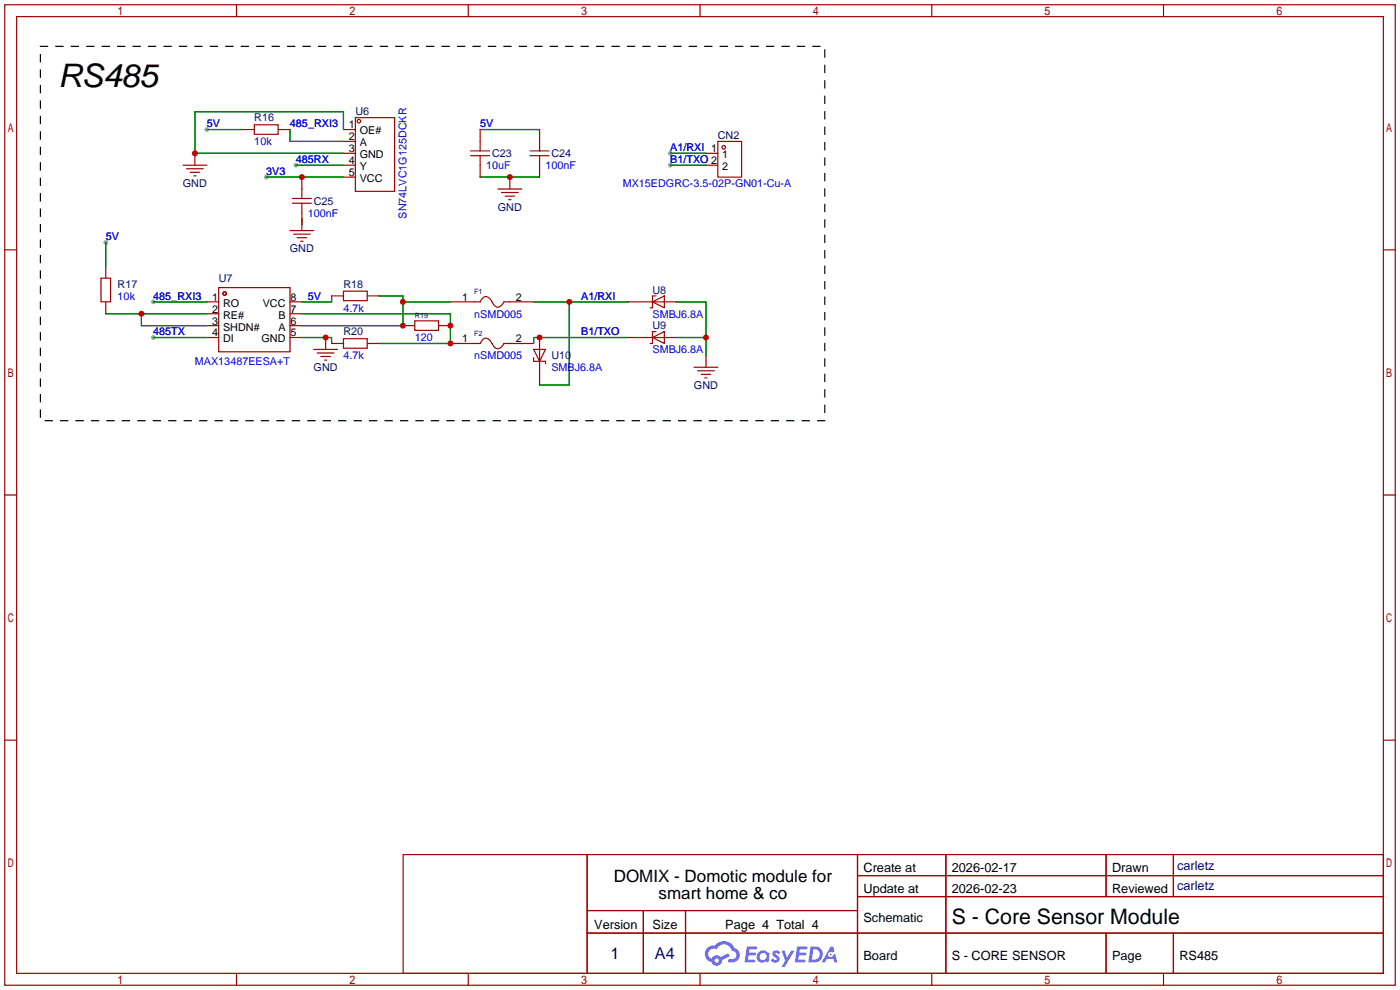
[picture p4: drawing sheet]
<svg xmlns="http://www.w3.org/2000/svg" width="299mm" height="212mm" viewBox="0 0 299 212" stroke-linecap="round" stroke-linejoin="round" font-family="sans-serif">
<defs><g id="words">
<text font-size="6.9" x="12.4" y="18.7">RS485</text>
<text font-size="4.5" x="203.4" y="197.5">S - Core Sensor Module</text>
<g font-size="3.6">
<text x="131.2" y="188.5">DOMIX - Domotic module for</text>
<text x="140.8" y="192.2">smart home &amp; co</text>
</g>
<g font-size="3.5" fill="#000080">
<text x="130.5" y="204.9">1</text>
<text x="140" y="204.9">A4</text>
</g>
<g font-size="2.7" fill="#000080">
<text x="251.6" y="185.9">carletz</text>
<text x="251.6" y="190.2">carletz</text>
</g>
<g font-size="2.7">
<text x="184.5" y="186.3">Create at</text>
<text x="184.5" y="190.8">Update at</text>
<text x="203.4" y="186.3">2026-02-17</text>
<text x="203.4" y="190.8">2026-02-23</text>
<text x="237.7" y="186.3">Drawn</text>
<text x="237.7" y="190.8">Reviewed</text>
<text x="184.5" y="197">Schematic</text>
<text x="127" y="198.5">Version</text>
<text x="139.5" y="198.5">Size</text>
<text x="155" y="198.5">Page 4 Total 4</text>
<text x="184.5" y="205.2">Board</text>
<text x="203.4" y="205.2">S - CORE SENSOR</text>
<text x="237.7" y="205.2">Page</text>
<text x="252.1" y="205.2">RS485</text>
</g>
<g font-size="2.3" fill="#00f">
<text x="44.2" y="27.2">5V</text>
<text x="62" y="27.2">485_RXI3</text>
<text x="102.6" y="27.2">5V</text>
<text x="54.4" y="31">10k</text>
<text x="63.2" y="34.8">485RX</text>
<text x="143.3" y="34.8">B1/TXO 2</text>
<text x="143.3" y="32.3">A1/RXI 1</text>
<text x="56.9" y="37.4">3V3</text>
<text x="103.9" y="36.1">10uF</text>
<text x="116.6" y="36.1">100nF</text>
<text x="133.1" y="39.9">MX15EDGRC-3.5-02P-GN01-Cu-A</text>
<text x="65.8" y="46.3">100nF</text>
<text x="86.9" y="46.7" transform="rotate(-90 86.9 46.7)">SN74LVC1G125DCKR</text>
<text x="22.6" y="51.4">5V</text>
<text x="25.1" y="64.1">10k</text>
<text x="32.8" y="64.1">485_RXI3</text>
<text x="65.8" y="64.1">5V</text>
<text x="124.2" y="64.1">A1/RXI</text>
<text x="32.8" y="71.7">485TX</text>
<text x="73.4" y="66.6">4.7k</text>
<text x="101.3" y="67.9">nSMD005</text>
<text x="124.2" y="71.7">B1/TXO</text>
<text x="139.4" y="67.9">SMBJ6.8A</text>
<text x="73.4" y="76.8">4.7k</text>
<text x="88.6" y="72.9">120</text>
<text x="101.3" y="76.8">nSMD005</text>
<text x="139.4" y="75.5">SMBJ6.8A</text>
<text x="41.7" y="78">MAX13487EESA+T</text>
<text x="117.9" y="79.3">SMBJ6.8A</text>
</g>
<g font-size="2.3" fill="#000080">
<text x="54.4" y="26">R16</text>
<text x="75.9" y="24.7">U6</text>
<text x="153.4" y="29.8">CN2</text>
<text x="105.2" y="33.6">C23</text>
<text x="117.9" y="33.6">C24</text>
<text x="39.1" y="39.9">GND</text>
<text x="67.1" y="43.7">C25</text>
<text x="106.4" y="45">GND</text>
<text x="62" y="53.9">GND</text>
<text x="25.1" y="61.5">R17</text>
<text x="46.7" y="60.2">U7</text>
<text x="73.4" y="61.5">R18</text>
<text x="139.4" y="62.8">U8</text>
<text x="73.4" y="71.7">R20</text>
<text x="139.4" y="70.4">U9</text>
<text x="117.9" y="76.8">U10</text>
<text x="67" y="79.3">GND</text>
<text x="148.3" y="83.1">GND</text>
</g>
<g font-size="2.3">
<text x="74.5" y="27.5">1</text>
<text x="74.5" y="30">2</text>
<text x="76.9" y="28.7">OE#</text>
<text x="74.5" y="32.5">3</text>
<text x="74.5" y="35.1">4</text>
<text x="76.9" y="31.3">A</text>
<text x="76.9" y="33.8">GND</text>
<text x="154.4" y="33.8">1</text>
<text x="74.5" y="37.6">5</text>
<text x="76.9" y="36.3">Y</text>
<text x="76.9" y="38.9">VCC</text>
<text x="154.4" y="36.3">2</text>
<text x="45.3" y="64.3">1</text>
<text x="47.7" y="65.6">RO</text>
<text x="56.2" y="65.6">VCC</text>
<text x="62.1" y="64.3">8</text>
<text x="98.8" y="64.3">1</text>
<text x="110.2" y="64.3">2</text>
<text x="45.3" y="66.8">2</text>
<text x="45.3" y="69.4">3</text>
<text x="45.3" y="71.9">4</text>
<text x="47.7" y="68.1">RE#</text>
<text x="47.7" y="70.6">SHDN#</text>
<text x="59.5" y="70.6">A</text>
<text x="59.5" y="68.1">B</text>
<text x="62.1" y="71.9">5</text>
<text x="62.1" y="69.4">6</text>
<text x="62.1" y="66.8">7</text>
<text x="47.7" y="73.2">DI</text>
<text x="55.9" y="73.2">GND</text>
<text x="98.8" y="73.2">1</text>
<text x="110.2" y="73.2">2</text>
</g>
<g font-size="1.6" fill="#000080">
<text x="101.3" y="62.9">F1</text>
<text x="88.6" y="68">R19</text>
<text x="101.3" y="71.8">F2</text>
</g>
</g></defs>
<g fill="#999">
<circle cx="32.8" cy="64.5" r=".51"/>
<circle cx="32.8" cy="72.1" r=".51"/>
<circle cx="22.6" cy="51.8" r=".51"/>
<circle cx="44.2" cy="27.7" r=".51"/>
<circle cx="63.2" cy="35.3" r=".51"/>
<circle cx="56.9" cy="37.8" r=".51"/>
<circle cx="143.3" cy="35.3" r=".51"/>
<circle cx="143.3" cy="32.8" r=".51"/>
</g>
<g fill="none" stroke="#a10000" stroke-width=".25">
<path d="M1 1h297.2v209.6h-297.2zM3.6 3.6h292.1v204.4h-292.1zM50.5 1v2.6M100.1 1v2.6M149.6 1v2.6M199.1 1v2.6M248.7 1v2.6M1 53.4h2.6M295.7 53.4h2.5M1 105.8h2.6M295.7 105.8h2.5M1 158.2h2.6"/>
<path d="M295.7 158.2h2.5M50.5 208v2.6M100.1 208v2.6M149.6 208v2.6M199.1 208v2.6M248.7 208v2.6"/>
</g>
<g fill="#5487ff">
<path d="M165.3 203.3a.99 .99 0 0 1 1.4 .2l-.3 .5a.39 .39 0 0 0-.3-.3 .39 .39 0 0 0-.4 .1l.1 .1a1.02 1.02 0 0 1 .6 1.6 1.17 1.17 0 0 1-1.7-.2l.4-.5 .6 .4 .3-.1v-.3a1.01 1.01 0 0 1-.7-1.5z"/>
<path d="M167.1 203.2h.6l.5 1.5 .9-1.5h.7l-2.1 3.4h-.7l.8-1.3z"/>
<path d="M159.6 202.3h1.9l.3 .1-.1 .4-1.5 .1-.1 .7h1.2l.3 .3-.3 .3h-1.3l-.1 .9h1.4l.1 .3-.1 .2-2.2 .1z"/>
<path d="M170.4 202.3h1.9l.2 .1-.1 .4-1.5 .1-.1 .7h1.3l.3 .3-.4 .3h-1.2l-.2 .9h1.4l.2 .3-.2 .2-2.1 .1z"/>
<path d="M177.5 202.3h.6l.2 1-.5 .3a.57 .57 0 0 0-.8 .2 .57 .57 0 0 0 .4 .8 .57 .57 0 0 0 .7-.5l.4-.2 .5 1.8h-.7l-.2-.7h-1.4l-.4 .7h-.7z"/>
<path d="M173.2 202.3l-.4 3.4h1.1a1.73 1.73 0 0 0 1.9-1.7 1.73 1.73 0 0 0-2-1.7zM173.8 202.9a1.14 1.14 0 0 1 1.4 1.1 1.14 1.14 0 0 1-1.5 1.1h-.2z"/>
<path d="M162 203.6a1.26 1.26 0 0 0 0 1.8 1.26 1.26 0 0 0 1.7 .1l.5 .2 .3-1.9-.1-.2h-.4a1.21 1.21 0 0 0-2 0zM162.6 203.9a.76 .76 0 0 1 1 0 .76 .76 0 0 1 .1 1.1 .76 .76 0 0 1-1 .1l-.4-.6z"/>
<path d="M151.2 202.6a1.81 1.81 0 0 0 .9 3 1.18 1.18 0 0 0 1.3 .8 1.18 1.18 0 0 0 .9-1.2l1.7-.9-.4-.6-1.5 .8a1.2 1.2 0 0 0-2 .4 1.14 1.14 0 0 1-.6-1.6 1.14 1.14 0 0 1 1.7-.4 1.73 1.73 0 0 1 1.7-1.1 1.73 1.73 0 0 1 1.6 1.4 .94 .94 0 0 1 .8 1.2 .94 .94 0 0 1-1.3 .6 .36 .36 0 0 0-.4 .3 .36 .36 0 0 0 .3 .4 1.63 1.63 0 0 0 2.1-1 1.63 1.63 0 0 0-1-2.1 2.43 2.43 0 0 0-4.2-.5l-1 .1zM152.7 205.3a.45 .45 0 0 1 .9 0 .45 .45 0 0 1-.9 0z"/>
<circle cx="177.5" cy="204" r=".22"/>
</g>
<g fill="none" stroke="#a10000" stroke-width=".25">
<path d="M39.1 35.3h5.1M39.9 36.1h3.5M40.6 36.8h2.1M41.4 37.6h.5M41.7 32.8v2.5M51.8 27.7h2.6M54.4 26.7h5v2h-5zM59.4 27.7h2.6M64.5 37.8v4.6M73.4 27.7h2.5M73.4 30.2h2.5M73.4 32.8h2.5"/>
<path d="M73.4 35.3h2.5M73.4 37.8h2.5M75.9 25.1h8.4v15.8h-8.4zM100.6 33.3h4M100.6 32.3h4M102.6 27.7v4.6M102.6 33.3v4.5M109 37.8v2.6M113.3 33.3h4M113.3 32.3h4M115.3 27.7v4.6M115.3 33.3v4.5"/>
<path d="M150.9 32.8h2.5M150.9 35.3h2.5M153.4 30.2h5.1v7.6h-5.1zM21.6 59.4h2v5.1h-2zM22.6 56.9v2.5M62 49.3h5.1M62.5 43.4h4M62.5 42.4h4M62.7 50h3.6M63.5 50.8h2M64.3 51.6h.5M64.5 43.4v5.9"/>
<path d="M106.4 40.4h5.1M107.2 41.1h3.5M107.9 41.9h2.1M108.7 42.7h.5M22.6 64.5v2.6M44.2 64.5h2.5M44.2 67.1h2.5M44.2 69.6h2.5M44.2 72.1h2.5M46.7 61.5h15.3v13.7h-15.3zM62 64.5h2.5M62 67.1h2.5"/>
<path d="M62 69.6h2.5M62 72.1h2.5M67.1 74.7h5M67.8 75.4h3.6M68.6 76.2h2M69.3 77h.5M69.6 72.1v2.6M70.9 73.4h2.5M70.9 63.2h2.5M73.4 72.4h5.1v2h-5.1zM73.4 62.2h5.1v2.1h-5.1zM78.5 73.4h2.5"/>
<path d="M78.5 63.2h2.5M86.1 69.6h2.5M88.6 68.6h5.1v2h-5.1zM93.7 69.6h2.6M96.3 64.5h6.3l.6-.9 .7-.2 .8 .5 1 1.5 .7 .2 .7-.3 .6-.8h6.3M96.3 73.4h6.3l.6-.8 .6-.3 .8 .3 1 1.5 .7 .4 .7-.2 .7-.9h6.3M114 74.7h2.6l-1.3 2.5zM114 76.5v.7h2.6v.5M115.3 72.1v10.2M134.4 64.5h10.1M134.4 72.1h10.1M139.4 64.5l2.6-1.3v2.6z"/>
<path d="M139.4 72.1l2.6-1.2v2.5zM140.2 70.9h-.8v2.5h-.5M140.2 63.2h-.8v2.6h-.5M148.3 78.5h5.1M149.1 79.2h3.6M150.9 75.9v2.6M149.9 80h2M150.6 80.8h.5M86.2 182.6h209.5v25.4h-209.5zM125.5 182.6v25.4M125.5 194.6h57.8M125.5 199.4h170.2"/>
<path d="M137.5 194.6v13.4M146.5 194.6v13.4M183.3 182.6v25.4M183.3 187.1h112.4M183.3 191.6h112.4M202.1 182.6v25.4M236.4 182.6v9M236.4 199.4v8.6M250.8 182.6v9M250.8 199.4v8.6"/>
<circle cx="76.7" cy="25.9" r=".38"/>
<circle cx="154.7" cy="31.5" r=".38"/>
<circle cx="48" cy="62.7" r=".38"/>
</g>
<g fill="none" stroke="#008700" stroke-width=".25">
<path d="M44.2 27.7h7.6M56.9 37.8h16.5M62 27.7v2.5h11.4M63.2 35.3h10.2M73.4 27.7v-3.8h-31.7v8.9h31.7M102.6 27.7h12.7M102.6 37.8h12.7M143.3 35.3h7.6M143.3 32.8h7.6M22.6 51.8v5.1M64.5 46.7v1.3M22.6 67.1h21.6"/>
<path d="M30.2 67.1v2.5h14M32.8 64.5h11.4M32.8 72.1h11.4M64.5 72.1h6.4v1.3M64.5 67.1h31.8v6.3h-15.3M70.9 63.2v1.3h-6.4M81 63.2h5.1v6.4h-21.6M86.1 64.5h10.2M114 64.5h20.4M121.7 64.5v17.8h-6.4M134.4 72.1h-20.4v1.3M144.5 64.5h6.4v11.4"/>
<path d="M144.5 72.1h6.4"/>
</g>
<path d="M8.6 9.9h167.7v80h-167.7z" fill="none" stroke="#000" stroke-width=".25" stroke-dasharray="1.5 1.8"/>
<g fill="#c00">
<circle cx="30.2" cy="67.1" r=".63"/>
<circle cx="69.6" cy="72.1" r=".63"/>
<circle cx="96.3" cy="69.6" r=".63"/>
<circle cx="96.3" cy="73.4" r=".63"/>
<circle cx="86.1" cy="69.6" r=".63"/>
<circle cx="86.1" cy="64.5" r=".63"/>
<circle cx="150.9" cy="72.1" r=".63"/>
<circle cx="41.7" cy="32.8" r=".63"/>
<circle cx="64.5" cy="37.8" r=".63"/>
<circle cx="109" cy="37.8" r=".63"/>
<circle cx="121.7" cy="64.5" r=".63"/>
<circle cx="115.3" cy="72.1" r=".63"/>
</g>
<use href="#words"/>
</svg>
